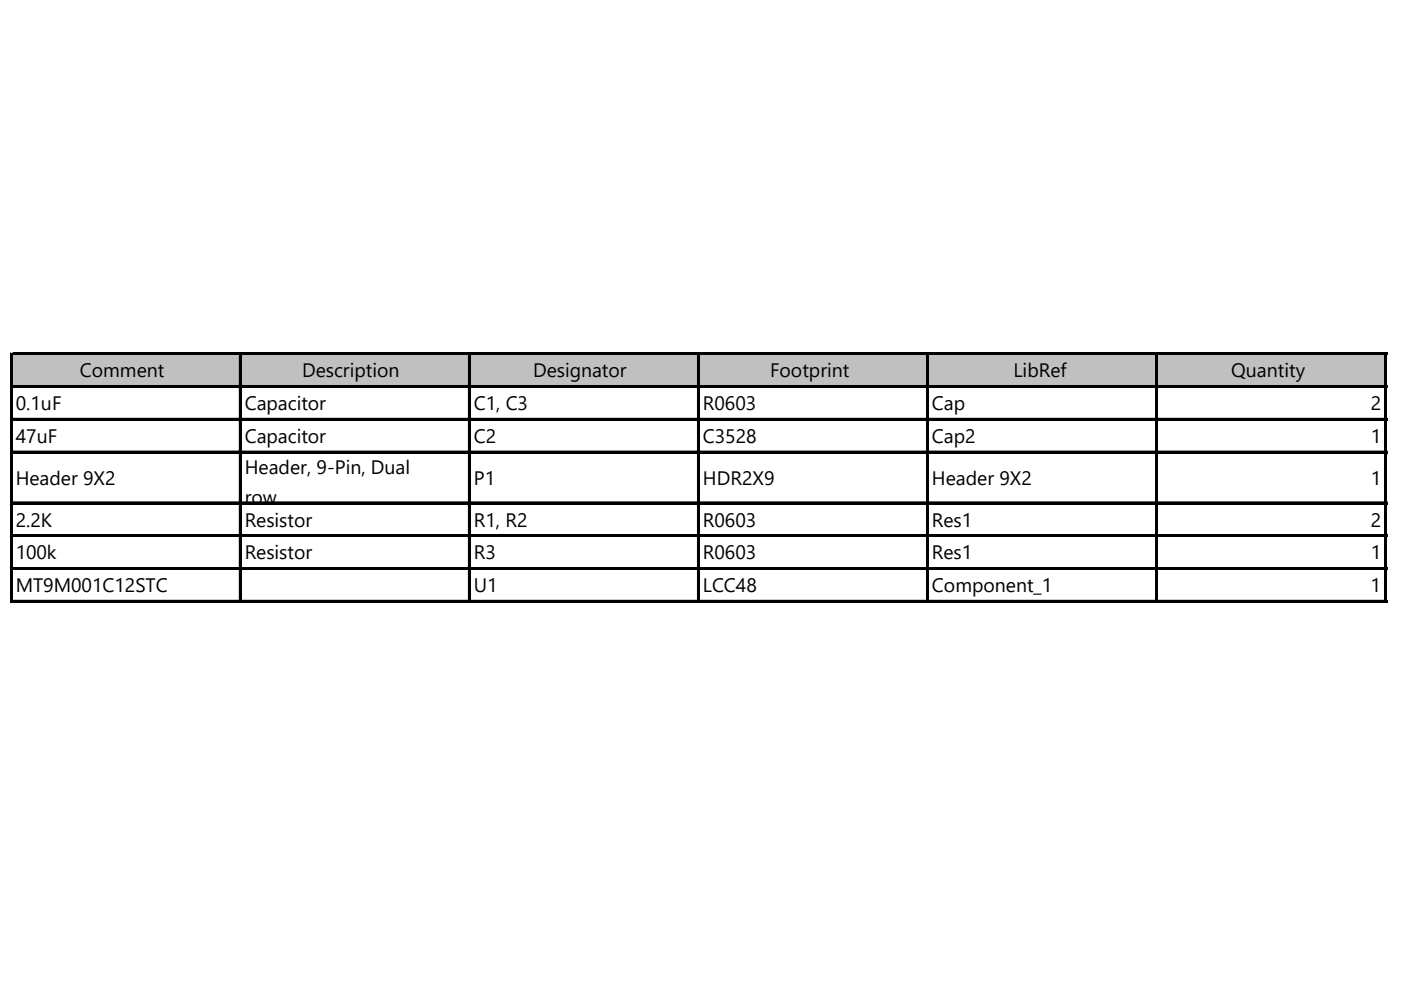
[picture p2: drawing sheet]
<svg xmlns="http://www.w3.org/2000/svg" width="297mm" height="210mm" viewBox="0 0 297 210" stroke-linecap="round" stroke-linejoin="round" font-family="sans-serif">
<defs><g id="words">
<g font-size="4.1">
<text x="16.9" y="80">Comment</text>
<text x="64" y="80">Description</text>
<text x="113" y="80">Designator</text>
<text x="163.3" y="80">Footprint</text>
<text x="214.9" y="80">LibRef</text>
<text x="261" y="80">Quantity</text>
<text x="3.3" y="87">0.1uF</text>
<text x="51.9" y="87">Capacitor</text>
<text x="100.5" y="87">C1, C3</text>
<text x="149" y="87">R0603</text>
<text x="197.6" y="87">Cap</text>
<text x="290.7" y="87">2</text>
<text x="3.3" y="93.9">47uF</text>
<text x="51.9" y="93.9">Capacitor</text>
<text x="100.5" y="93.9">C2</text>
<text x="149" y="93.9">C3528</text>
<text x="197.6" y="93.9">Cap2</text>
<text x="290.7" y="93.9">1</text>
<text x="51.9" y="100.6">Header, 9-Pin, Dual</text>
<text x="3.3" y="102.8">Header 9X2</text>
<text x="51.9" y="106.9">row</text>
<text x="100.5" y="102.8">P1</text>
<text x="149" y="102.8">HDR2X9</text>
<text x="197.6" y="102.8">Header 9X2</text>
<text x="290.7" y="102.8">1</text>
<text x="3.3" y="111.7">2.2K</text>
<text x="51.9" y="111.7">Resistor</text>
<text x="100.5" y="111.7">R1, R2</text>
<text x="149" y="111.7">R0603</text>
<text x="197.6" y="111.7">Res1</text>
<text x="290.7" y="111.7">2</text>
<text x="3.3" y="118.6">100k</text>
<text x="51.9" y="118.6">Resistor</text>
<text x="100.5" y="118.6">R3</text>
<text x="149" y="118.6">R0603</text>
<text x="197.6" y="118.6">Res1</text>
<text x="290.7" y="118.6">1</text>
<text x="3.3" y="125.6">MT9M001C12STC</text>
<text x="100.5" y="125.6">U1</text>
<text x="149" y="125.6">LCC48</text>
<text x="197.6" y="125.6">Component_1</text>
<text x="290.5" y="125.6">1</text>
</g>
</g></defs>
<path d="M2.7 75.2h291.2v6.8h-291.2z" fill="#c0c0c0"/>
<g fill="none" stroke="#000" stroke-width=".21">
<path d="M2.2 74.8v53M2.7 74.8h291.4M50.7 75.3v52.5M99.3 75.3v52.5M147.9 75.3v52.5M196.4 75.3v52.5M245 75.3v52.5M293.6 75.3v52.5M2.7 81.7h291.4M2.7 88.7h291.4M2.7 95.6h291.4M2.7 106.4h291.4"/>
<path d="M2.7 113.4h291.4M2.7 120.3h291.4M2.7 127.3h291.4"/>
</g>
<g fill="#000">
<path d="M2.2 74.8h.5v53h-.5zM2.7 74.8h291.4v.5h-291.4zM50.7 75.3h.6v52.5h-.6zM99.3 75.3h.6v52.5h-.6zM147.9 75.3h.5v52.5h-.5zM196.4 75.3h.6v52.5h-.6zM245 75.3h.6v52.5h-.6zM293.6 75.3h.5v52.5h-.5zM2.7 81.7h291.4v.5h-291.4zM2.7 88.7h291.4v.5h-291.4zM2.7 95.6h291.4v.5h-291.4zM2.7 106.4h291.4v.5h-291.4z"/>
<path d="M2.7 113.4h291.4v.5h-291.4zM2.7 120.3h291.4v.5h-291.4zM2.7 127.3h291.4v.5h-291.4z"/>
</g>
<use href="#words"/>
</svg>
